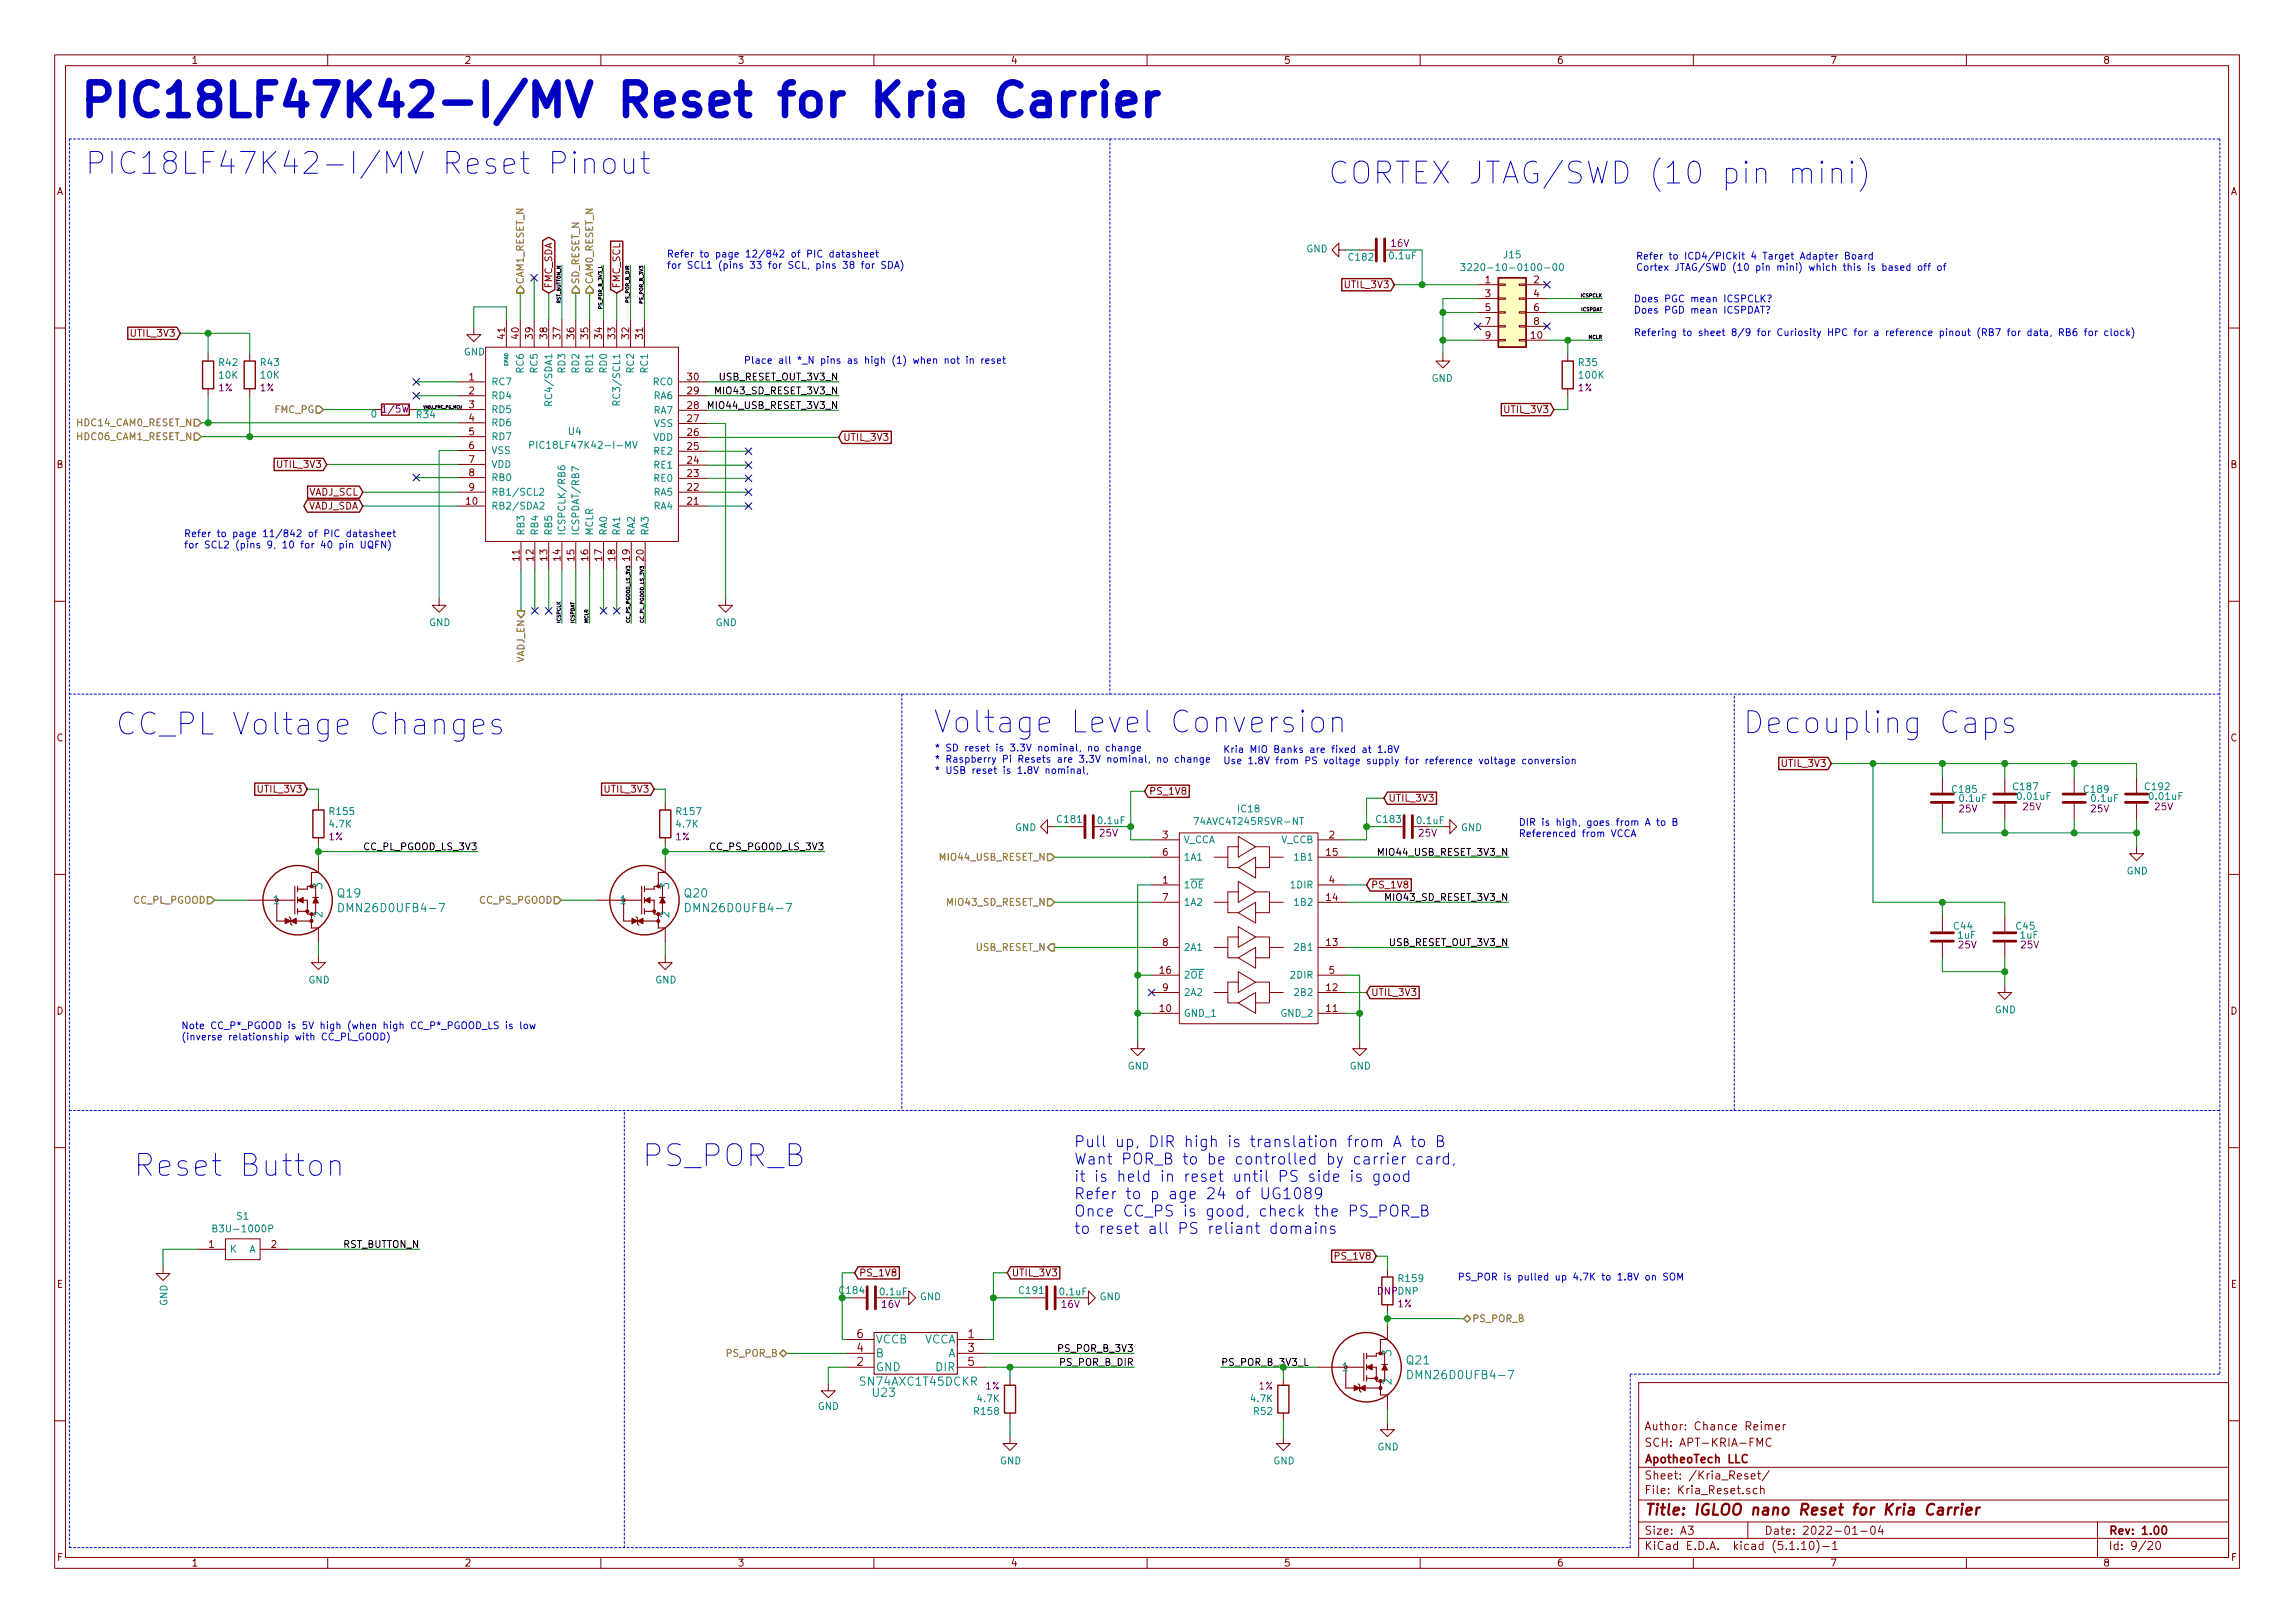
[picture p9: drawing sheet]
<svg xmlns="http://www.w3.org/2000/svg" width="420mm" height="297mm" viewBox="0 0 420 297" stroke-linecap="round" stroke-linejoin="round" font-family="sans-serif">
<defs><g id="words">
<text font-size="8.3" fill="#0000c2" x="14.2" y="21.4">PIC18LF47K42-I/MV Reset for Kria Carrier</text>
<g font-size="5.6" fill="#0000c2">
<text x="15.5" y="31.9">PIC18LF47K42-I/MV Reset Pinout</text>
<text x="243.1" y="33.7">CORTEX JTAG/SWD (10 pin mini)</text>
<text x="21.1" y="134.5">CC_PL Voltage Changes</text>
<text x="170.8" y="134.1">Voltage Level Conversion</text>
<text x="319" y="134.3">Decoupling Caps</text>
<text x="24.4" y="215.3">Reset Button</text>
<text x="117.5" y="213.5">PS_POR_B</text>
</g>
<g font-size="2.8" fill="#0000c2">
<text x="196.6" y="210">Pull up, DIR high is translation from A to B</text>
<text x="196.6" y="213.1">Want POR_B to be controlled by carrier card,</text>
<text x="196.6" y="216.3">it is held in reset until PS side is good</text>
<text x="196.6" y="219.5">Refer to p age 24 of UG1089</text>
<text x="196.6" y="222.7">Once CC_PS is good, check the PS_POR_B</text>
<text x="196.6" y="225.8">to reset all PS reliant domains</text>
</g>
<text font-size="2.8" fill="#840000" x="301" y="277.3">Title: IGLOO nano Reset for Kria Carrier</text>
<g font-size="2.1" fill="#008484">
<text x="49.8" y="165.5">1</text>
<text x="59" y="162.5" transform="rotate(-90 59 162.5)">3</text>
<text x="61.9" y="164.2">Q19</text>
<text x="63" y="166.9">DMN26D0UFB4-7</text>
<text x="113.3" y="165.5">1</text>
<text x="122.5" y="162.5" transform="rotate(-90 122.5 162.5)">3</text>
<text x="125.4" y="164.2">Q20</text>
<text x="126.5" y="166.9">DMN26D0UFB4-7</text>
<text x="59" y="168.2" transform="rotate(-90 59 168.2)">2</text>
<text x="122.5" y="168.2" transform="rotate(-90 122.5 168.2)">2</text>
<text x="160.3" y="245.9">VCCB</text>
<text x="169.1" y="245.9">VCCA</text>
<text x="160.3" y="251">GND</text>
<text x="160.3" y="248.4">B</text>
<text x="171.4" y="251">DIR</text>
<text x="173.5" y="248.4">A</text>
<text x="245.5" y="251">1</text>
<text x="254.7" y="248" transform="rotate(-90 254.7 248)">3</text>
<text x="257.6" y="249.7">Q21</text>
<text x="157.8" y="253.6">SN74AXC1T45DCKR</text>
<text x="159.9" y="255.6">U23</text>
<text x="254.7" y="253.6" transform="rotate(-90 254.7 253.6)">2</text>
<text x="258.7" y="252.4">DMN26D0UFB4-7</text>
</g>
<g font-size="2.1" fill="#840000">
<text x="156.9" y="244.9">6</text>
<text x="177.2" y="244.9">1</text>
<text x="156.9" y="250">2</text>
<text x="156.9" y="247.4">4</text>
<text x="177.2" y="247.4">3</text>
<text x="177.2" y="250">5</text>
<text x="301" y="261.8">Author: Chance Reimer</text>
<text x="301" y="267.8">ApotheoTech LLC</text>
<text x="301" y="264.8">SCH: APT-KRIA-FMC</text>
<text x="301" y="273.5">File: Kria_Reset.sch</text>
<text x="301" y="270.8">Sheet: /Kria_Reset/</text>
<text x="301" y="280.9">Size: A3</text>
<text x="323" y="280.9">Date: 2022-01-04</text>
<text x="386" y="280.9">Rev: 1.00</text>
<text x="301" y="283.7">KiCad E.D.A. kicad (5.1.10)-1</text>
<text x="386" y="283.7">Id: 9/20</text>
</g>
<g font-size="1.8" fill="#840000">
<text x="35" y="11.7">1</text>
<text x="85" y="11.7">2</text>
<text x="135" y="11.7">3</text>
<text x="185" y="11.7">4</text>
<text x="235" y="11.7">5</text>
<text x="285" y="11.7">6</text>
<text x="335" y="11.7">7</text>
<text x="385" y="11.7">8</text>
<text x="10.4" y="35.7">A</text>
<text x="408.4" y="35.7">A</text>
<text x="101.1" y="52.8" transform="rotate(-90 101.1 52.8)">FMC_SDA</text>
<text x="113.5" y="52.8" transform="rotate(-90 113.5 52.8)">FMC_SCL</text>
<text x="246.4" y="52.7">UTIL_3V3</text>
<text x="271.9" y="51.9">1</text>
<text x="280.8" y="51.9">2</text>
<text x="271.9" y="54.4">3</text>
<text x="271.9" y="56.9">5</text>
<text x="271.9" y="59.5">7</text>
<text x="280.8" y="54.4">4</text>
<text x="280.8" y="56.9">6</text>
<text x="280.8" y="59.5">8</text>
<text x="24.2" y="61.6">UTIL_3V3</text>
<text x="92.5" y="62" transform="rotate(-90 92.5 62)">41</text>
<text x="95" y="62" transform="rotate(-90 95 62)">40</text>
<text x="97.5" y="62" transform="rotate(-90 97.5 62)">39</text>
<text x="100.2" y="62" transform="rotate(-90 100.2 62)">38</text>
<text x="102.6" y="62" transform="rotate(-90 102.6 62)">37</text>
<text x="105.2" y="62" transform="rotate(-90 105.2 62)">36</text>
<text x="107.7" y="62" transform="rotate(-90 107.7 62)">35</text>
<text x="110.2" y="62" transform="rotate(-90 110.2 62)">34</text>
<text x="112.6" y="62" transform="rotate(-90 112.6 62)">33</text>
<text x="115.2" y="62" transform="rotate(-90 115.2 62)">32</text>
<text x="117.7" y="62" transform="rotate(-90 117.7 62)">31</text>
<text x="271.9" y="62">9</text>
<text x="280.3" y="62">10</text>
<text x="85.9" y="69.6">1</text>
<text x="125.9" y="69.6">30</text>
<text x="85.9" y="72.2">2</text>
<text x="85.9" y="74.7">3</text>
<text x="85.9" y="77.1">4</text>
<text x="125.9" y="77.3">27</text>
<text x="125.9" y="74.8">28</text>
<text x="125.9" y="72.2">29</text>
<text x="275.6" y="75.6">UTIL_3V3</text>
<text x="85.9" y="79.7">5</text>
<text x="85.9" y="82.2">6</text>
<text x="125.9" y="82.3">25</text>
<text x="125.9" y="79.8">26</text>
<text x="154.3" y="80.7">UTIL_3V3</text>
<text x="10.4" y="85.7">B</text>
<text x="51" y="85.6">UTIL_3V3</text>
<text x="85.9" y="84.7">7</text>
<text x="85.9" y="87.2">8</text>
<text x="85.9" y="89.8">9</text>
<text x="125.9" y="89.8">22</text>
<text x="125.9" y="87.3">23</text>
<text x="125.9" y="84.9">24</text>
<text x="408.4" y="85.7">B</text>
<text x="56.2" y="93.3">VADJ_SDA</text>
<text x="56.4" y="90.7">VADJ_SCL</text>
<text x="85.4" y="92.4">10</text>
<text x="125.9" y="92.4">21</text>
<text x="95.1" y="102.6" transform="rotate(-90 95.1 102.6)">11</text>
<text x="97.7" y="102.6" transform="rotate(-90 97.7 102.6)">12</text>
<text x="100.2" y="102.6" transform="rotate(-90 100.2 102.6)">13</text>
<text x="102.6" y="102.6" transform="rotate(-90 102.6 102.6)">14</text>
<text x="105.2" y="102.6" transform="rotate(-90 105.2 102.6)">15</text>
<text x="107.7" y="102.6" transform="rotate(-90 107.7 102.6)">16</text>
<text x="110.2" y="102.6" transform="rotate(-90 110.2 102.6)">17</text>
<text x="112.6" y="102.6" transform="rotate(-90 112.6 102.6)">18</text>
<text x="115.3" y="102.6" transform="rotate(-90 115.3 102.6)">19</text>
<text x="117.9" y="102.6" transform="rotate(-90 117.9 102.6)">20</text>
<text x="10.4" y="135.7">C</text>
<text x="408.4" y="135.7">C</text>
<text x="326.4" y="140.4">UTIL_3V3</text>
<text x="47.4" y="145.1">UTIL_3V3</text>
<text x="110.9" y="145.1">UTIL_3V3</text>
<text x="210.3" y="145.5">PS_1V8</text>
<text x="254.2" y="146.7">UTIL_3V3</text>
<text x="212.9" y="153.5">3</text>
<text x="243.4" y="153.5">2</text>
<text x="212.9" y="161.7">1</text>
<text x="212.9" y="156.6">6</text>
<text x="242.9" y="156.6">15</text>
<text x="243.4" y="161.7">4</text>
<text x="212.9" y="164.9">7</text>
<text x="242.9" y="164.9">14</text>
<text x="251" y="162.6">PS_1V8</text>
<text x="212.9" y="173.1">8</text>
<text x="242.9" y="173.1">13</text>
<text x="212.4" y="178.2">16</text>
<text x="243.4" y="178.2">5</text>
<text x="10.4" y="185.7">D</text>
<text x="212.4" y="185.2">10</text>
<text x="212.9" y="181.4">9</text>
<text x="242.9" y="185.2">11</text>
<text x="242.9" y="181.4">12</text>
<text x="251" y="182.3">UTIL_3V3</text>
<text x="408.4" y="185.7">D</text>
<text x="38.3" y="228.4">1</text>
<text x="49.7" y="228.4">2</text>
<text x="157.3" y="233.6">PS_1V8</text>
<text x="185.2" y="233.6">UTIL_3V3</text>
<text x="244.7" y="230.5">PS_1V8</text>
<text x="10.4" y="235.7">E</text>
<text x="408.4" y="235.7">E</text>
<text x="10.5" y="285.7">F</text>
<text x="35" y="286.7">1</text>
<text x="85" y="286.7">2</text>
<text x="135" y="286.7">3</text>
<text x="185" y="286.7">4</text>
<text x="235" y="286.7">5</text>
<text x="285" y="286.7">6</text>
<text x="335" y="286.7">7</text>
<text x="385" y="286.7">8</text>
<text x="408.5" y="285.7">F</text>
</g>
<g font-size="1.8" fill="#0000c2">
<text x="122" y="47.1">Refer to page 12/842 of PIC datasheet</text>
<text x="299.5" y="47.5">Refer to ICD4/PICkit 4 Target Adapter Board</text>
<text x="122" y="49.2">for SCL1 (pins 33 for SCL, pins 38 for SDA)</text>
<text x="299.5" y="49.6">Cortex JTAG/SWD (10 pin mini) which this is based off of</text>
<text x="299.1" y="55.3">Does PGC mean ICSPCLK?</text>
<text x="299.1" y="57.4">Does PGD mean ICSPDAT?</text>
<text x="299.1" y="61.5">Refering to sheet 8/9 for Curiosity HPC for a reference pinout (RB7 for data, RB6 for clock)</text>
<text x="136.1" y="66.6">Place all *_N pins as high (1) when not in reset</text>
<text x="33.7" y="98.3">Refer to page 11/842 of PIC datasheet</text>
<text x="33.7" y="100.4">for SCL2 (pins 9, 10 for 40 pin UQFN)</text>
<text x="171.1" y="137.5">* SD reset is 3.3V nominal, no change</text>
<text x="223.9" y="137.8">Kria MIO Banks are fixed at 1.8V</text>
<text x="171.1" y="139.6">* Raspberry Pi Resets are 3.3V nominal, no change</text>
<text x="171.1" y="141.6">* USB reset is 1.8V nominal,</text>
<text x="223.9" y="139.9">Use 1.8V from PS voltage supply for reference voltage conversion</text>
<text x="278" y="151.1">DIR is high, goes from A to B</text>
<text x="278" y="153.2">Referenced from VCCA</text>
<text x="33.1" y="188.4">Note CC_P*_PGOOD is 5V high (when high CC_P*_PGOOD_LS is low</text>
<text x="33.1" y="190.4">(inverse relationship with CC_PL_GOOD)</text>
<text x="266.8" y="234.4">PS_POR is pulled up 4.7K to 1.8V on SOM</text>
</g>
<g font-size="1.8" fill="#008484">
<text x="239.2" y="46.2">GND</text>
<text x="247" y="47.7">C182</text>
<text x="254.5" y="47.5">0.1uF</text>
<text x="275.4" y="47.3">J15</text>
<text x="270.1" y="49.6">3220-10-0100-00</text>
<text x="84.9" y="65.1">GND</text>
<text x="40.2" y="67">R42</text>
<text x="40.2" y="69.3">10K</text>
<text x="47.8" y="67">R43</text>
<text x="47.8" y="69.3">10K</text>
<text x="89.9" y="70.5">RC7</text>
<text x="95.9" y="68.1" transform="rotate(-90 95.9 68.1)">RC6</text>
<text x="98.4" y="68.1" transform="rotate(-90 98.4 68.1)">RC5</text>
<text x="103.5" y="68.1" transform="rotate(-90 103.5 68.1)">RD3</text>
<text x="106" y="68.1" transform="rotate(-90 106 68.1)">RD2</text>
<text x="108.6" y="68.1" transform="rotate(-90 108.6 68.1)">RD1</text>
<text x="111.1" y="68.1" transform="rotate(-90 111.1 68.1)">RD0</text>
<text x="116.1" y="68.1" transform="rotate(-90 116.1 68.1)">RC2</text>
<text x="118.6" y="68.1" transform="rotate(-90 118.6 68.1)">RC1</text>
<text x="119.8" y="70.5">RC0</text>
<text x="262.1" y="69.9">GND</text>
<text x="289.1" y="67">R35</text>
<text x="289.2" y="69.3">100K</text>
<text x="68" y="76.4">0</text>
<text x="89.9" y="73.1">RD4</text>
<text x="89.9" y="75.6">RD5</text>
<text x="101.1" y="73.3" transform="rotate(-90 101.1 73.3)">RC4/SDA1</text>
<text x="113.5" y="73.1" transform="rotate(-90 113.5 73.1)">RC3/SCL1</text>
<text x="119.8" y="75.7">RA7</text>
<text x="119.8" y="73.1">RA6</text>
<text x="89.9" y="78">RD6</text>
<text x="89.9" y="80.6">RD7</text>
<text x="89.9" y="83.1">VSS</text>
<text x="98.5" y="82.1">PIC18LF47K42-I-MV</text>
<text x="104.1" y="79.6">U4</text>
<text x="119.6" y="80.7">VDD</text>
<text x="119.8" y="78.1">VSS</text>
<text x="119.9" y="83.2">RE2</text>
<text x="89.9" y="85.6">VDD</text>
<text x="89.9" y="88">RB0</text>
<text x="119.9" y="88.2">RE0</text>
<text x="119.9" y="85.8">RE1</text>
<text x="89.9" y="93.3">RB2/SDA2</text>
<text x="89.9" y="90.7">RB1/SCL2</text>
<text x="119.8" y="93.3">RA4</text>
<text x="119.8" y="90.7">RA5</text>
<text x="96" y="98.1" transform="rotate(-90 96 98.1)">RB3</text>
<text x="98.6" y="98.1" transform="rotate(-90 98.6 98.1)">RB4</text>
<text x="101.1" y="98.1" transform="rotate(-90 101.1 98.1)">RB5</text>
<text x="103.5" y="98.1" transform="rotate(-90 103.5 98.1)">ICSPCLK/RB6</text>
<text x="106" y="98.1" transform="rotate(-90 106 98.1)">ICSPDAT/RB7</text>
<text x="108.6" y="98.1" transform="rotate(-90 108.6 98.1)">MCLR</text>
<text x="111.1" y="98.1" transform="rotate(-90 111.1 98.1)">RA0</text>
<text x="113.5" y="98.1" transform="rotate(-90 113.5 98.1)">RA1</text>
<text x="116.2" y="98.1" transform="rotate(-90 116.2 98.1)">RA2</text>
<text x="118.7" y="98.1" transform="rotate(-90 118.7 98.1)">RA3</text>
<text x="78.6" y="114.6">GND</text>
<text x="131" y="114.6">GND</text>
<text x="60.5" y="149.2">R155</text>
<text x="124" y="149.2">R157</text>
<text x="226.7" y="148.7">IC18</text>
<text x="357.5" y="145.1">C185</text>
<text x="358.9" y="146.8">0.1uF</text>
<text x="368.7" y="144.6">C187</text>
<text x="369.5" y="146.4">0.01uF</text>
<text x="381.7" y="145.1">C189</text>
<text x="383" y="146.8">0.1uF</text>
<text x="392.8" y="144.6">C192</text>
<text x="393.7" y="146.4">0.01uF</text>
<text x="60.4" y="151.5">4.7K</text>
<text x="123.9" y="151.5">4.7K</text>
<text x="185.8" y="152.1">GND</text>
<text x="193.7" y="150.6">C181</text>
<text x="201.1" y="150.8">0.1uF</text>
<text x="216.7" y="154.3">V_CCA</text>
<text x="219.3" y="151">74AVC4T245RSVR-NT</text>
<text x="234.5" y="154.3">V_CCB</text>
<text x="252.1" y="150.6">C183</text>
<text x="267.5" y="152.1">GND</text>
<text x="216.7" y="157.5">1A1</text>
<text x="237.3" y="157.5">1B1</text>
<text x="389.3" y="160.1">GND</text>
<text x="216.7" y="162.6">1OE</text>
<text x="216.7" y="165.8">1A2</text>
<text x="236.5" y="162.6">1DIR</text>
<text x="237.3" y="165.8">1B2</text>
<text x="357.8" y="170.1">C44</text>
<text x="358.5" y="171.8">1uF</text>
<text x="369.2" y="170.1">C45</text>
<text x="369.9" y="171.8">1uF</text>
<text x="56.5" y="180">GND</text>
<text x="120" y="180">GND</text>
<text x="216.7" y="179.1">2OE</text>
<text x="216.7" y="174">2A1</text>
<text x="236.5" y="179.1">2DIR</text>
<text x="237.3" y="174">2B1</text>
<text x="216.7" y="182.3">2A2</text>
<text x="237.3" y="182.3">2B2</text>
<text x="365.2" y="185.5">GND</text>
<text x="216.7" y="186.1">GND_1</text>
<text x="234.6" y="186.1">GND_2</text>
<text x="206.5" y="195.7">GND</text>
<text x="247.1" y="195.7">GND</text>
<text x="39.8" y="225.5">B3U-1000P</text>
<text x="43.4" y="223.2">S1</text>
<text x="42" y="229.3">K</text>
<text x="45.6" y="229.3">A</text>
<text x="30.7" y="239" transform="rotate(-90 30.7 239)">GND</text>
<text x="153.8" y="236.8">C184</text>
<text x="161.2" y="237.1">0.1uF</text>
<text x="168.4" y="238">GND</text>
<text x="186.7" y="236.8">C191</text>
<text x="194.1" y="237.1">0.1uF</text>
<text x="201.3" y="238">GND</text>
<text x="256.2" y="234.6">R159</text>
<text x="179" y="256.6">4.7K</text>
<text x="229.1" y="256.6">4.7K</text>
<text x="149.7" y="258">GND</text>
<text x="178.5" y="258.9">R158</text>
<text x="229.6" y="258.9">R52</text>
<text x="183.1" y="268">GND</text>
<text x="233.1" y="268">GND</text>
<text x="252.2" y="265.5">GND</text>
</g>
<g font-size="1.8" fill="#840084">
<text x="254.7" y="45.2">16V</text>
<text x="40" y="71.6">1%</text>
<text x="47.6" y="71.6">1%</text>
<text x="288.9" y="71.6">1%</text>
<text x="70.3" y="75.5">1/5W</text>
<text x="358.7" y="148.7">25V</text>
<text x="370.4" y="148.3">25V</text>
<text x="382.9" y="148.7">25V</text>
<text x="394.5" y="148.3">25V</text>
<text x="60.2" y="153.8">1%</text>
<text x="123.7" y="153.8">1%</text>
<text x="201.4" y="153.1">25V</text>
<text x="259.8" y="153.1">25V</text>
<text x="358.6" y="173.6">25V</text>
<text x="370" y="173.6">25V</text>
<text x="252.1" y="236.9">DNPDNP</text>
<text x="255.9" y="239.3">1%</text>
<text x="180.4" y="254.3">1%</text>
<text x="230.5" y="254.3">1%</text>
</g>
<g font-size="1.8" fill="#848400">
<text x="95.9" y="52.1" transform="rotate(-90 95.9 52.1)">CAM1_RESET_N</text>
<text x="106" y="52.1" transform="rotate(-90 106 52.1)">SD_RESET_N</text>
<text x="108.6" y="52.1" transform="rotate(-90 108.6 52.1)">CAM0_RESET_N</text>
<text x="50.3" y="75.6">FMC_PG</text>
<text x="14.4" y="78">HDC14_CAM0_RESET_N</text>
<text x="14.4" y="80.6">HDC06_CAM1_RESET_N</text>
<text x="96" y="121.5" transform="rotate(-90 96 121.5)">VADJ_EN</text>
<text x="172.3" y="157.5">MIO44_USB_RESET_N</text>
<text x="24.4" y="165.4">CC_PL_PGOOD</text>
<text x="87.8" y="165.4">CC_PS_PGOOD</text>
<text x="173.6" y="165.8">MIO43_SD_RESET_N</text>
<text x="178.6" y="174">USB_RESET_N</text>
<text x="269.5" y="242">PS_POR_B</text>
<text x="133" y="248.3">PS_POR_B</text>
</g>
<g font-size="1.8">
<text x="131.8" y="69.6">USB_RESET_OUT_3V3_N</text>
<text x="76.3" y="76.5">R34</text>
<text x="130.3" y="74.8">MIO44_USB_RESET_3V3_N</text>
<text x="131.5" y="72.2">MIO43_SD_RESET_3V3_N</text>
<text x="66.8" y="155.6">CC_PL_PGOOD_LS_3V3</text>
<text x="130.2" y="155.6">CC_PS_PGOOD_LS_3V3</text>
<text x="252.9" y="156.6">MIO44_USB_RESET_3V3_N</text>
<text x="254.2" y="164.9">MIO43_SD_RESET_3V3_N</text>
<text x="254.5" y="173.1">USB_RESET_OUT_3V3_N</text>
<text x="62.7" y="228.4">RST_BUTTON_N</text>
<text x="194.1" y="247.4">PS_POR_B_3V3</text>
<text x="194.2" y="250">PS_POR_B_DIR</text>
</g>
<g font-size="1.8" fill="#008400">
<text x="259.5" y="150.8">0.1uF</text>
<text x="161.5" y="239.4">16V</text>
<text x="194.4" y="239.4">16V</text>
<text x="223.5" y="250">PS_POR_B_3V3_L</text>
</g>
<g font-size=".9">
<text x="102.6" y="55.6" transform="rotate(-90 102.6 55.6)">RST_BUTTON_N</text>
<text x="110.3" y="56.4" transform="rotate(-90 110.3 56.4)">PS_POR_B_3V3_L</text>
<text x="115.2" y="55.3" transform="rotate(-90 115.2 55.3)">PS_POR_B_DIR</text>
<text x="117.8" y="55.3" transform="rotate(-90 117.8 55.3)">PS_POR_B_3V3</text>
<text x="289.5" y="54.4">ICSPCLK</text>
<text x="289.5" y="57">ICSPDAT</text>
<text x="290.8" y="62">MCLR</text>
<text x="102.6" y="114.1" transform="rotate(-90 102.6 114.1)">ICSPCLK</text>
<text x="105.2" y="114.1" transform="rotate(-90 105.2 114.1)">ICSPDAT</text>
<text x="107.7" y="114.1" transform="rotate(-90 107.7 114.1)">MCLR</text>
<text x="115.3" y="114.1" transform="rotate(-90 115.3 114.1)">CC_PS_PGOOD_LS_3V3</text>
<text x="117.9" y="114.1" transform="rotate(-90 117.9 114.1)">CC_PL_PGOOD_LS_3V3</text>
</g>
<text font-size=".9" fill="#008484" x="93" y="67" transform="rotate(-90 93 67)">EPAD</text>
<text font-size=".7" x="77.5" y="74.8">VADJ_FMC_PG_MCU</text>
</g></defs>
<g fill="none" stroke="#840000" stroke-width=".18">
<path d="M10 10h400v277h-400zM12 12h396v273.1h-396zM60 10v2M110 10v2M160 10v2M210 10v2M260 10v2M310 10v2M360 10v2M86.7 60v1.3h1.3l-1.3 1.2-1.2-1.2h1.2M92.7 58.5v5M95.2 58.5v5"/>
<path d="M97.8 58.5v5M100.5 58.5v5M102.9 58.5v5M105.4 58.5v5M107.9 58.5v5M110.5 58.5v5M112.9 58.5v5M115.4 58.5v5M118 58.5v5M245.1 45.8v1.2l-1.3-1.2 1.3-1.3v1.3h1.3M248.9 45.8h2.8M253.7 45.8h2.8"/>
<path d="M270.5 52.1h3.8M270.5 54.6h3.8M270.5 57.2h3.8M270.5 59.7h3.8M274.3 59.6h1.3v.3h-1.3zM274.3 54.5h1.3v.3h-1.3zM274.3 52h1.3v.2h-1.3zM274.3 57.1h1.3v.2h-1.3zM278.1 59.6h1.3v.3h-1.3zM278.1 54.5h1.3v.3h-1.3zM278.1 52h1.3v.2h-1.3zM278.1 57.1h1.3v.2h-1.3z"/>
<path d="M279.4 52.1h3.8M279.4 54.6h3.8M279.4 57.2h3.8M279.4 59.7h3.8M10 60h2M38.1 64.8v1.3M38.1 71.2v1.2M45.7 64.8v1.3M45.7 71.2v1.2M68.6 75h1.2M74.9 75h1.3M83.8 75h5.1"/>
<path d="M83.8 69.9h5.1M83.8 72.4h5.1M83.8 77.4h5.1M83.8 79.9h5.1M88.9 63.5h35.3v35.6h-35.3zM124.3 69.9h5.1M124.3 72.4h5.1M124.3 77.5h5.1M124.3 75.1h5.1M264.2 64.8v1.3h-1.3l1.3 1.2 1.2-1.2h-1.2M270.5 62.3h3.8M274.3 62.1h1.3v.3h-1.3z"/>
<path d="M278.1 62.1h1.3v.3h-1.3zM279.4 62.3h3.8M287 64.8v1.3M287 71.2v1.2M408 60h2M83.8 92.6h5.1M83.8 90.1h5.1M83.8 82.5h5.1M83.8 85h5.1M83.8 87.4h5.1M95.4 99.1v5.1M97.9 99.1v5.1"/>
<path d="M100.5 99.1v5.1M102.9 99.1v5.1M105.4 99.1v5.1M107.9 99.1v5.1M110.5 99.1v5.1M112.9 99.1v5.1M115.6 99.1v5.1M118.1 99.1v5.1M124.3 92.6h5.1M124.3 90.1h5.1M124.3 87.5h5.1M124.3 85.1h5.1"/>
<path d="M124.3 82.6h5.1M124.3 80h5.1M10 110h2M80.4 109.5v1.3h1.3l-1.3 1.3-1.3-1.3h1.3M132.8 109.5v1.3h1.3l-1.3 1.3-1.2-1.3h1.2M408 110h2M58.3 147v1.2M58.3 153.3v1.3M58.3 157.1v2.6M121.8 147v1.2M121.8 153.3v1.3M121.8 157.1v2.6"/>
<path d="M191.8 151.3v-1.3l-1.3 1.3 1.3 1.3v-1.3h1.2M195.6 151.3h2.8M200.4 151.3h2.8M210.8 156.9h5.1M210.8 153.7h5.1M215.9 152.4h25.4v35h-25.4zM222.2 156.9h2.6M224.8 155v3.2zM224.8 155h1.9zM224.8 158.2v.6h1.9l3.2-1.9v3.8l-3.2-1.9M226.7 155v1.9zM226.7 155v-1.9l3.2 1.9-3.2 1.9"/>
<path d="M229.9 155h2.5v3.8h-2.5M232.4 156.9h2.5M241.3 156.9h5.1M241.3 153.7h5.1M254 151.3h2.8M258.8 151.3h2.8M264.2 151.3h1.2v1.3l1.3-1.3-1.3-1.3v1.3M355.6 142.3v2.8M355.6 147.1v2.8M367 142.3v2.8M367 147.1v2.8M379.7 142.3v2.8"/>
<path d="M379.7 147.1v2.8M391.2 155v1.2h1.2l-1.2 1.3-1.3-1.3h1.3M391.2 142.3v2.8M391.2 147.1v2.8M10 160h2M45.6 164.8h2.5M58.3 174.9v1.3h1.3l-1.3 1.3-1.3-1.3h1.3M58.3 169.8v2.6M109.1 164.8h2.5M121.8 174.9v1.3h1.3l-1.3 1.3-1.3-1.3h1.3M121.8 169.8v2.6M210.8 173.4h5.1"/>
<path d="M210.8 165.1h5.1M210.8 162h5.1M210.8 178.5h5.1M222.2 173.4h2.6M222.2 165.1h2.6M224.8 179.7v3.2zM224.8 179.7h1.9zM224.8 171.5v3.2zM224.8 171.5h1.9zM224.8 163.2v3.2zM224.8 163.2h1.9zM224.8 174.7v.6h1.9l3.2-1.9v3.8l-3.2-1.9"/>
<path d="M224.8 166.4v.6h1.9l3.2-1.9v3.8l-3.2-1.9M226.7 179.7v1.9zM226.7 171.5v1.9zM226.7 163.2v1.9zM226.7 179.7v-1.9l3.2 1.9-3.2 1.9M226.7 171.5v-1.9l3.2 1.9-3.2 1.9M226.7 163.2v-1.9l3.2 1.9-3.2 1.9M229.9 179.7h2.5v3.9h-2.5M229.9 171.5h2.5v3.8h-2.5M229.9 163.2h2.5v3.8h-2.5M232.4 173.4h2.5M232.4 165.1h2.5"/>
<path d="M241.3 173.4h5.1M241.3 165.1h5.1M241.3 162h5.1M241.3 178.5h5.1M355.6 167.7v2.8M355.6 172.5v2.8M367 167.7v2.8M367 172.5v2.8M408 160h2M208.3 190.7v1.2h1.2l-1.2 1.3-1.3-1.3h1.3M210.8 181.6h5.1M210.8 185.5h5.1"/>
<path d="M222.2 181.6h2.6M224.8 182.9v.7h1.9l3.2-2v3.9l-3.2-1.9M232.4 181.6h2.5M241.3 181.6h5.1M241.3 185.5h5.1M248.9 190.7v1.2h1.3l-1.3 1.3-1.3-1.3h1.3M367 180.4v1.2h1.3l-1.3 1.3-1.2-1.3h1.2M10 210h2M408 210h2M29.8 231.8v1.3h1.3l-1.3 1.3-1.2-1.3h1.2M36.2 228.6h5.1M41.3 226.7h6.3v3.8h-6.3z"/>
<path d="M47.6 228.6h5.1M155.7 237.5h2.8M160.5 237.5h2.8M165.1 237.5h1.3v-1.2l1.2 1.2-1.2 1.3v-1.3M188.6 237.5h2.8M193.4 237.5h2.8M198 237.5h1.3v-1.2l1.2 1.2-1.2 1.3v-1.3M254 232.4v1.3M254 238.8v1.3M151.6 253.3v1.2h1.3l-1.3 1.3-1.2-1.3h1.2M154.9 245.1h5.1M154.9 250.2h5.1"/>
<path d="M154.9 247.7h5.1M175.3 245.1h5M175.3 250.2h5M175.3 247.7h5M184.9 252.3v1.2M184.9 258.6v1.3M234.9 252.3v1.2M234.9 258.6v1.3M241.3 250.2h2.5M254 242.6v2.5M254 255.3v2.5M300 253h108v32.1h-108z"/>
<path d="M10 260h2M184.9 262.9v1.3h1.3l-1.3 1.3-1.3-1.3h1.3M234.9 262.9v1.3h1.3l-1.3 1.3-1.2-1.3h1.2M254 260.4v1.3h1.3l-1.3 1.2-1.3-1.2h1.3M300 278.5h108M300 274.5h108M300 268.5h108M309 279.3h1l-.5 .6 .4 .1v.7l-.2 .1-.7-.1M320 269.8l-.4-.1-.2 .2 .1 .2 .5 .2v.3h-.6M320 278.5v3M320.3 272.5l-.3-.1-.2 .2v.2l.5 .2v.3h-.5M320.6 270.2l.7-.1v-.3l-.5-.1-.2 .2 .1 .7h.6"/>
<path d="M321.7 272.5l-.4-.1-.3 .3v.6l.3 .1 .4-.1M321.7 264.7v-1.5l.5 1.1 .5-1.1v1.5M321.7 269.7h.6M322 269.2v1.3l.3 .2M322.3 272.5l.2-.1 .4 .1 .1 .9M322.3 271.9v1.5M323.2 260.8a.37 .37 0 0 1 .6 .1v.8M323.8 260.9l.2-.2 .4 .1 .1 .9M323.9 269.1l-1.3 2M324.3 263.4a.7 .7 0 0 0-1 .2 .7 .7 0 0 0 .2 .9 .55 .55 0 0 0 .8 .1M325.1 261.2l.7-.1v-.3l-.5-.1-.2 .2 .1 .7h.6M326.5 260.7v1"/>
<path d="M326.9 260.7l-.3 .1-.1 .2M342.6 279.5l.4-.2a.94 .94 0 0 1 0 1.5 .82 .82 0 0 1-.4-1.3zM344.2 279.2l-.3 1.1h.9M344.6 279.8v1M384 278.5v6.6M408 260h2M60 285.1v1.9M110 285.1v1.9M160 285.1v1.9M210 285.1v1.9M260 285.1v1.9M300 281.5h108"/>
<path d="M310 285.1v1.9M329.8 282.5l.5-.4v1.5M329.8 283.6h.9M331.4 282.2l.2-.1a.8 .8 0 0 1 .5 .8 .8 .8 0 0 1-.5 .7 1 1 0 0 1-.2-1.4zM332.6 281.9a1.71 1.71 0 0 1 0 2.3M333.7 283h1.2M335.5 282.5l.4-.4v1.5M335.5 283.6h.9M339.2 280.8h.8M340.7 280.2h1.1M360 285.1v1.9M393.2 282.3l.6-.2 .3 .4-.9 1.1h.9"/>
<path d="M394.8 282.3l.2-.2a.86 .86 0 0 1 .2 1.5 .79 .79 0 0 1-.4-1.3z"/>
</g>
<path d="M319.9 266.4a.59 .59 0 0 0-.8-.1 .59 .59 0 0 0-.2 .8 .56 .56 0 0 0 .3 .5 .56 .56 0 0 0 .7 0M395.9 279.5l.3-.2a.86 .86 0 0 1 .1 1.5l-.4-.3-.1-.6z" fill="none" stroke="#840000" stroke-width=".3"/>
<path d="M354.9 276h.8l-.1 1.2M355.7 276.4l-.7 .1a.4 .4 0 0 0-.3 .3 .4 .4 0 0 0 .3 .4l.6-.1M356.7 275.9l-.1 1.3M357.3 275.9a.55 .55 0 0 0-.6 .4M358 275.9l-.2 1.3M358.6 275.9a.55 .55 0 0 0-.7 .4M359.2 275.9l-.1 1.3M359.3 275.2v.2M360 276.6l1-.2-.1-.4-.5-.1-.4 .3v.9l.2 .1 .6-.1M361.9 275.9l-.2 1.3M362.5 275.9a.55 .55 0 0 0-.7 .4" fill="none" stroke="#840000" stroke-width=".41"/>
<g fill="none" stroke="#840000" stroke-width=".51">
<path d="M252 43.7v4.1M253.5 43.7v4.1M198.6 149.3v4M200.2 149.3v4M257 149.3v4M258.6 149.3v4M353.6 145.3h4M353.6 146.8h4M365 145.3h4.1M365 146.8h4.1M377.7 145.3h4.1M377.7 146.8h4.1"/>
<path d="M389.1 145.3h4.1M389.1 146.8h4.1M353.6 170.7h4M353.6 172.2h4M365 170.7h4.1M365 172.2h4.1M158.7 235.5v4.1M160.3 235.5v4.1M191.6 235.5v4.1M193.2 235.5v4.1"/>
</g>
<g fill="none" stroke="#840000" stroke-width=".25">
<path d="M23.4 59.9h9l.6 1.1-.6 1.1h-9zM99.3 44.1l1.2-.7 1.1 .7v8.9l-1.1 .6-1.2-.6zM111.8 44.1h2.2v8.9l-1.1 .6-1.1-.6zM245.6 51h9l.7 1.1-.7 1.1h-9zM274.3 50.8h5.1v12.7h-5.1zM37.1 66.1h2v5.1h-2zM44.7 66.1h2v5.1h-2zM69.8 74h5.1v2h-5.1zM154.2 78.9h9v2.3h-9l-.7-1.2zM274.9 73.8h8.9l.7 1.2-.7 1.1h-8.9zM286 66.1h2v5.1h-2zM50.2 83.9h9l.6 1.1-.6 1.1h-9z"/>
<path d="M56.3 91.5h9.5l.6 1.1-.6 1.1h-9.5l-.7-1.1zM56.3 89h9.5l.6 1.1-.6 1.1h-9.5zM325.7 138.6h8.9l.7 1.1-.7 1.2h-8.9zM46.6 143.3h9l.7 1.1-.7 1.2h-9zM57.3 148.2h2v5.1h-2zM110.1 143.3h9l.7 1.1-.7 1.2h-9zM120.8 148.2h2v5.1h-2zM210.2 143.7h7.5v2.2h-7.5l-.7-1.1zM254 145h9v2.2h-9l-.6-1.1zM250.8 160.8h7.6v2.3h-7.6l-.6-1.1zM250.8 180.5h9v2.3h-9l-.6-1.2zM157.1 231.8h7.5v2.3h-7.5l-.6-1.1z"/>
<path d="M185 231.8h9v2.3h-9l-.6-1.1zM243.8 228.8h7.5l.7 1.1-.7 1.1h-7.5zM253 233.7h2v5.1h-2zM183.9 253.5h2v5.1h-2zM233.9 253.5h2.1v5.1h-2.1z"/>
<circle cx="54.5" cy="164.8" r="6.3"/>
<circle cx="118" cy="164.8" r="6.3"/>
<circle cx="250.2" cy="250.2" r="6.3"/>
</g>
<g fill="none" stroke="#840000" stroke-width=".2">
<path d="M58.3 159.7h-1.3v2.5M121.8 159.7h-1.3v2.5M48.1 164.8h5.9M50.7 164.8v3.8h1.5M53 167.8l.2 .3v1l.3 .2M54 162.2v5.1M54.2 168.6h2.8M54.5 162.7h1.8v-.5h1.5v5.1h-1.5v-2.5h-1.8M54.5 162.2v1M54.5 164.2v1.1M54.5 166.3v1M54.5 166.8h1.8"/>
<path d="M57 167.3v2.5h1.3M57.3 164.2h1M111.6 164.8h5.9M114.2 164.8v3.8h1.5M116.5 167.8l.2 .3v1l.3 .2M117.5 162.2v5.1M117.7 168.6h2.8M118 162.7h1.8v-.5h1.5v5.1h-1.5v-2.5h-1.8M118 166.8h1.8M118 162.2v1M118 164.2v1.1M118 166.3v1"/>
<path d="M120.5 167.3v2.5h1.3M120.8 164.2h1M160 243.9h15.3v7.6h-15.3zM243.8 250.2h5.9M246.4 250.2v3.8h1.5M248.7 253.3l.2 .2v1l.3 .3M249.7 247.7v5.1M249.9 254h2.8M250.2 248.2h1.8v-.5h1.5v5.1h-1.5v-2.6h-1.8M250.2 247.7v1M250.2 249.7v1M250.2 251.8v1"/>
<path d="M250.2 252.3h1.8M252.7 252.8v2.5h1.3M253 249.7h1M254 245.1h-1.3v2.6"/>
</g>
<g fill="none" stroke="#008484" stroke-width=".18">
<path d="M267.4 48.2h.8l-.4 .5 .3 .2v.5l-.1 .1-.6-.1M268.7 48.4l.5-.2 .2 .4-.8 .9h.8M284.4 48.4l.2-.2a.67 .67 0 0 1 .4 .7 .67 .67 0 0 1-.4 .6l-.3-.5zM285.6 48.4l.2-.2a.67 .67 0 0 1 .5 .7 .67 .67 0 0 1-.5 .6l-.3-.2v-.3zM100.4 74.2v-.6l-.2-.2-.3 .1-.2 .7h1.3M101 73.4l-.6 .5M112.9 74.1l-.1-.7h-.5l-.1 .7h1.3M113.5 73.4l-.6 .4M97 81.4h.6l.1-.2v-.3l-.7-.1v1.3M98.8 89.5l.5-.1 .2 .3-.7 .9h.7M98.9 92l.5-.1 .2 .4-.1 .2-.7 .7h.8M102.2 85.4v.2a.79 .79 0 0 0 1.2 .1v-.3l-.5-.2-.3 .3v.2l.3 .3"/>
<path d="M106 86l-1.3-.6v.9M115.8 80.8l.4 1.3 .5-1.3M218.6 149.6h.8l-.5 1.3M237.9 149.6h.8M62 165.3a.77 .77 0 0 1 .9 .8 .77 .77 0 0 1-.9 .8zM80.4 165.3h1l-.7 1.6M125.5 165.3a.77 .77 0 0 1 .9 .8 .77 .77 0 0 1-.9 .8zM143.9 165.3h1l-.7 1.6M39 224.8h.5l.1-.5-.6-.1v1.3h.5l.2-.3v-.2l-.3-.2M49.2 224.9l.7-.1v-.5l-.7-.1v1.3M257.7 250.8a.77 .77 0 0 1 .9 .8 .77 .77 0 0 1-.9 .7zM276.1 250.8h1l-.6 1.5"/>
</g>
<g fill="#840000" stroke="#840000" stroke-width=".18">
<path d="M247.9 253.5l1 .5-1 .5z"/>
<path d="M248.9 254l1-.5v1z"/>
<path d="M250.2 250.2l1-.5v1z"/>
<path d="M253.5 249.7l.5 1h-1z"/>
<path d="M52.2 168.1l1 .5-1 .5z"/>
<path d="M53.2 168.6l1-.5v1z"/>
<path d="M54.5 164.8l1-.6v1.1z"/>
<path d="M57.8 164.2l.5 1.1h-1z"/>
<path d="M115.7 168.1l1 .5-1 .5z"/>
<path d="M116.7 168.6l1-.5v1z"/>
<path d="M118 164.8l1-.6v1.1z"/>
<path d="M121.3 164.2l.5 1.1h-1z"/>
<circle cx="252" cy="252.3" r=".28"/>
<circle cx="252.7" cy="254" r=".28"/>
<circle cx="252.7" cy="252.8" r=".28"/>
<circle cx="252.7" cy="247.7" r=".28"/>
<circle cx="56.3" cy="166.8" r=".28"/>
<circle cx="57" cy="168.6" r=".28"/>
<circle cx="57" cy="167.3" r=".28"/>
<circle cx="57" cy="162.2" r=".28"/>
<circle cx="119.8" cy="166.8" r=".28"/>
<circle cx="120.5" cy="168.6" r=".28"/>
<circle cx="120.5" cy="167.3" r=".28"/>
<circle cx="120.5" cy="162.2" r=".28"/>
</g>
<path d="M274.3 50.8h5.1v12.7h-5.1z" fill="#ffffc2" stroke="#ffffc2" stroke-width=".18"/>
<path d="M12.7 25.4v257.8M12.7 25.4h393.7M203.2 25.4v101.6M406.4 25.4v226.1M12.7 127h393.7M165.1 127v76.2M12.7 203.2h393.7M317.5 203.2v-76.2M298.4 251.5h108M12.7 283.2h285.7M114.3 283.2v-80M298.4 283.2v-31.7" fill="none" stroke="#0000c2" stroke-width=".18" stroke-dasharray=".4 .4"/>
<g fill="none" stroke="#008400" stroke-width=".18">
<path d="M92.7 58.5v-2.3h-6v3.8M95.2 53.6v4.9M97.8 50.8v7.7M100.5 53.6v4.9M102.9 48.6v9.9M105.4 53.6v4.9M107.9 53.6v4.9M110.5 48.6v9.9M112.9 53.6v4.9M115.4 48.6v9.9M118 48.6v9.9M246.4 45.8h2.5"/>
<path d="M255.3 52.1h15.2M256.5 45.8h3.8v6.3M264.2 57.2h6.3M270.5 54.6h-6.3v10.2M283.2 54.6h10.2M283.2 57.2h10.2M33 61h12.7v3.8M36.8 77.4h47M36.8 79.9h47M38.1 61v3.8M38.1 72.4v5M45.7 72.4v7.5"/>
<path d="M59.2 75h9.4M76.2 75h7.6M76.2 72.4h7.6M76.2 69.9h7.6M129.4 77.5h3.4v32M129.4 72.4h24.1M129.4 69.9h24.1M129.4 75.1h24.1M264.2 62.3h6.3M283.2 62.3h10.2M287 72.4v2.6h-2.5M287 62.3v2.5"/>
<path d="M59.8 85h24M66.4 90.1h17.4M66.4 92.6h17.4M76.2 87.4h7.6M83.8 82.5h-3.4v27M129.4 90.1h7.6M129.4 92.6h7.6M129.4 82.6h7.6M129.4 87.5h7.6M129.4 85.1h7.6M129.4 80h24.1M95.4 104.2v7.6"/>
<path d="M97.9 104.2v7.6M100.5 104.2v7.6M102.9 104.2v9.9M105.4 104.2v9.9M107.9 104.2v9.9M110.5 104.2v7.6M112.9 104.2v7.6M115.6 104.2v9.9M118.1 104.2v9.9M335.3 139.7h55.9v2.6M342.9 139.7v25.4h24.1v2.6M355.6 139.7v2.6"/>
<path d="M367 139.7v2.6M379.7 139.7v2.6M56.3 144.4h2v2.6M58.3 154.6v2.5M58.3 155.9h29.2M119.8 144.4h2v2.6M121.8 154.6v2.5M121.8 155.9h29.2M193 151.3h2.6M193 156.9h17.8M203.2 151.3h3.8M209.5 144.8h-2.5v8.9h3.8"/>
<path d="M246.4 156.9h29.8M250.2 151.3h3.8M253.4 146.1h-3.2v7.6h-3.8M355.6 149.9v2.5h35.6M367 149.9v2.5M379.7 149.9v2.5M391.2 149.9v5.1M39.2 164.8h6.4M58.3 172.4v2.5M102.7 164.8h6.4M121.8 172.4v2.5M193 165.1h17.8"/>
<path d="M193 173.4h17.8M208.3 178.5h2.5M210.8 162h-2.5v28.7M246.4 165.1h29.8M246.4 173.4h29.8M246.4 162h3.8M246.4 178.5h2.5v12.2M355.6 175.3v2.5h11.4M355.6 165.1v2.6M367 175.3v5.1M208.3 185.5h2.5M246.4 181.6h3.8"/>
<path d="M246.4 185.5h2.5M36.2 228.6h-6.4v3.2M52.7 228.6h24.1M154.2 237.5h1.5M156.5 233h-2.3v12.1h.7M181.9 237.5h6.7M184.4 233h-2.5v12.1h-1.6M252 229.9h2v2.5M144 247.7h10.9M154.9 250.2h-3.3v3.1M180.3 250.2h27.3M180.3 247.7h27.3"/>
<path d="M184.9 250.2v2.1M184.9 259.9v3M223.5 250.2h17.8M234.9 250.2v2.1M234.9 259.9v3M254 240.1v2.5M254 257.8v2.6M254 241.3h14"/>
</g>
<g fill="none" stroke="#848400" stroke-width=".25">
<path d="M95.2 52.4l.7 .6v.6h-1.3v-.6zM104.8 53l.6-.6 .6 .6v.6h-1.2zM107.9 52.4l.7 .6v.6h-1.3v-.6zM35.6 76.7h.6l.6 .7-.6 .6h-.6zM35.6 79.3h.6l.6 .6-.6 .7h-.6zM57.9 74.3h.6l.7 .7-.7 .6h-.6zM94.7 111.8h1.3v.6l-.6 .7-.7-.7zM191.8 156.2h.6l.6 .7-.6 .6h-.6zM38 164.1h.6l.6 .7-.6 .6h-.6zM101.5 164.1h.6l.6 .7-.6 .6h-.6zM191.8 164.5h.6l.6 .6-.6 .7h-.6zM192.4 172.8h.6v1.2h-.6l-.6-.6z"/>
<path d="M142.7 247.7l.7-.6 .6 .6-.6 .6zM268 241.3l.6-.6 .6 .6-.6 .7z"/>
</g>
<path d="M129.7 74.8v-1.3l.4 .9 .4-.9v1.3M131 72.1v-1.3l.4 .9 .5-.9v1.3M252.4 156.6v-1.3l.4 .9 .4-.9v1.3M253.7 164.8v-1.3l.4 1 .5-1v1.3" fill="none" stroke="#000" stroke-width=".18"/>
<g fill="none" stroke="#0000c2" stroke-width=".18">
<path d="M101.2 29.8h1.5a1.08 1.08 0 0 0 .8-1 1.08 1.08 0 0 0-.8-1.1h-1.5v4M105.2 27.7l-.2 .2 .2 .2 .2-.2-.2-.2v.4M105.2 29v2.7M107.1 29.4a.98 .98 0 0 1 1.7 .2v2.1M107.1 29v2.7M110.7 29.4a1.09 1.09 0 0 1 1.1-.4 1.09 1.09 0 0 1 .8 .8v1.1a1.08 1.08 0 0 1-1 .8 1.08 1.08 0 0 1-1.1-.8v-1.1zM114.3 29v2.2a.96 .96 0 0 0 1.7 .1M116 29v2.7M117.3 29h1.6M117.9 27.7v3.5l.2 .3 .8 .2M329.9 31.4l.2-.4 .4-.2h.6l.3 .2 .2 .4v2.1M333.5 29.5l-.2 .2 .2 .2 .2-.2-.2-.2v.4"/>
<path d="M333.5 30.8v2.7M335.4 31.2a.98 .98 0 0 1 1.7 .2v2.1M335.4 30.8v2.7M339 29.5l-.1 .2 .1 .2 .2-.2-.2-.2v.4M339 30.8v2.7M340.6 28.9a4.6 4.6 0 0 1 0 6.1M153.1 46.3h.5l.1 .8M153.7 46.5l-.4 .1-.2 .1v.3h.6M154.1 46.2h.5M154.3 45.8v1.1l.3 .2M155 46.3h.5v.8M155.5 46.5l-.4 .1-.2 .1 .1 .3h.5"/>
<path d="M156.6 46.3l-.3-.1-.2 .2 .1 .2 .4 .1v.3h-.5M157.2 46.3l.2-.1 .3 .1v.8M157.2 45.8v1.3M157.7 48.3h.5M158.2 47.8l-.3 .2v1.1M158.3 46.6l.6-.1-.1-.2-.4-.1-.1 .2v.6h.5M158.6 48.3h.4l.2 .2v.4l-.2 .2h-.4l-.1-.2zM159.4 46.6l.6-.1-.1-.2-.4-.1-.1 .2v.6h.5M159.7 48.3v.8M160.1 48.3l-.4 .2M160.3 46.2h.5M160.5 45.8v1.1l.3 .2"/>
<path d="M162.2 47.9l-.5-.1-.2 .2-.1 .2 .1 .2 .5 .2 .2 .3-.3 .2h-.5M162.7 47.8a.64 .64 0 0 1 .7 .7 .64 .64 0 0 1-.7 .6zM163.8 49.1l.4-1.3 .4 1.3M163.9 48.8h.6M164.9 47.7a1.4 1.4 0 0 1 0 1.9M321.4 54v1.3h.6M322.3 56h.7M322.4 54v1.3M322.6 54.5l.6 .8M322.7 56v1.3M323.2 54l-.8 .7M323.4 56.1l.4-.1 .2 .2-.4 .6"/>
<path d="M323.6 54.1l.5-.1 .2 .2-.4 .6M323.6 57.2v.1M323.9 55.1v.2M335 47l.6-.1-.1-.3h-.3l-.2 .2v.6h.5M336.1 46.6v.8M336.5 46.6l-.4 .2M337.9 46.8l.5-.1 .1-.4-.6-.1v1.2h.5l.2-.2v-.2l-.3-.2M339.2 46.6h.3l.3 .2-.2 .6h-.3l-.2-.1zM340.3 46.6h.5v.8M340.8 46.9l-.4 .1-.2 .1 .1 .3h.5M341.5 46.6v.8M341.8 46.6h-.2l-.1 .2"/>
<path d="M342.8 46.6h-.4l-.2 .2 .1 .6h.5M342.8 46.2v1.2M344.7 48.7h.4l.2 .2-.1 .5h-.5M345.8 48.7h.5l.1 .8M346.4 49h-.4l-.2 .2v.2h.6M347.4 48.7h-.3l-.2 .1 .1 .2 .4 .1v.3h-.5M348 49.1l.6-.1-.1-.3h-.3l-.2 .1v.6h.5M349.7 48.7h-.4l-.2 .2 .1 .5h.5M349.7 48.2v1.3M351.2 48.8l.2-.1 .4 .1v.5l-.1 .1-.3 .1-.2-.1zM352.2 48.7h.5M352.7 48.2l-.3 .2v1.1"/>
<path d="M352.9 48.7h.5M353.4 48.2l-.3 .2v1.1M354.9 48.7h.3l.2 .2-.1 .5-.3 .1-.3-.2zM355.8 48.7h.5M356.3 48.2l-.3 .2v1.1M390.3 60a1.47 1.47 0 0 1 0 1.9M173.1 65.8l.1-.1h.3l.1 .8M174.2 65.7h.3l.3 .2-.1 .6h-.3l-.3-.2zM175.2 65.7h.4M175.3 65.2v1.1l.3 .2M177 65.2v.2M177 65.7v.8"/>
<path d="M177.6 65.8l.2-.1h.3l.1 .8M177.6 65.7v.8M179.8 65.7v.8M180.1 65.7l-.3 .2M180.5 66.1l.6-.1-.1-.3h-.3l-.2 .1v.7h.5M182 65.7h-.3l-.1 .1v.2l.4 .2v.3h-.4M182.6 66.1l.6-.1-.1-.3h-.3l-.2 .1 .1 .7h.4M183.6 65.7h.4M183.7 65.2v1.1l.3 .2M371.8 60.6h-.3l-.3 .2 .1 .6h.5M371.8 60.2v1.2M372.4 60.6h.5l.1 .8"/>
<path d="M373 60.9h-.4l-.2 .2v.3h.6M373.4 60.6h.5M373.6 60.2v1.1l.3 .1M374.3 60.6h.5l.1 .8M374.9 60.9h-.5l-.1 .2v.3h.6M375.5 61.4l-.1 .2M377 60.8h.6l.2-.2-.1-.3-.7-.1v1.2M377.3 60.8l.5 .6M378.3 60.8l.6-.1v-.4l-.6-.1v1.2h.5l.2-.2v-.2l-.3-.2M380.1 60.2h-.3a.87 .87 0 0 0 0 1.2l.4-.1v-.5l-.4-.2-.3 .3M381.6 60.6h.5M382.1 60.2l-.3 .1v1.1"/>
<path d="M382.5 60.7l.2-.1h.3l.1 .2-.1 .6h-.3l-.2-.1zM383.6 60.6v.8M384 60.6h-.3l-.1 .2M385.9 60.6h-.3l-.3 .2 .1 .6h.5M386.5 60.2v1.1l.2 .1M387.2 60.6h.3l.3 .2-.2 .6h-.3l-.2-.2zM388.8 60.6h-.3l-.3 .2 .1 .6h.5M389.4 60.2v1.2M389.5 60.9l.4 .5M389.9 60.6l-.5 .5M64 99.6l.2-.1h.3l.1 .8M64 99.5v.8"/>
<path d="M64.7 97.4h.5l.1 .8M65.3 97.7l-.4 .1-.2 .1v.3h.6M65.7 97.4h.5M65.9 97v1.1l.3 .1M66.1 99v1.1l.3 .2 .4-.1 .1-.1v-1.1M66.6 97.4h.5l.1 .8M67.2 97.7l-.4 .1-.3 .1 .1 .3h.6M67.5 99.2l.2-.2a.44 .44 0 0 1 .5 .5v.6l-.3 .2-.3-.1a1.07 1.07 0 0 1-.1-1zM67.6 100l.7 .4M68.2 97.4h-.3l-.2 .2 .1 .2 .4 .1v.3h-.5M68.8 97.5l.2-.1h.3v.8M68.8 97v1.2"/>
<path d="M68.8 99.6h.4M69.4 99h-.6v1.3M69.9 97.8l.6-.1-.1-.3h-.3l-.2 .2 .1 .6h.4M70.6 99v1.3l-.7-1.3v1.3M71 97.8l.6-.1-.1-.3h-.4l-.1 .2v.6h.5M71.1 98.8a1.47 1.47 0 0 1 0 2M71.9 97.4h.5M72.1 97v1.1l.3 .1M85 131.7v3.2a1.09 1.09 0 0 1-1.8 .6M85 131.9l-.4-.2h-.8l-.6 .3-.1 .4v1.2l.1 .3a1.3 1.3 0 0 0 1.8 .2M86.7 133l1.9-.4v-.4l-.2-.3-.4-.2h-.8l-.4 .2-.1 .3v1.6l.1 .3 .4 .2h.8l.4-.2M91.6 131.9l-.4-.2h-.5l-.4 .2-.2 .3 .2 .6 1.3 .4 .2 .4-.2 .5-.4 .2h-.8l-.3-.2"/>
<path d="M203.1 136.7l-.3-.1-.3 .2 .1 .6h.5M203.7 136.7l.2-.1 .3 .1v.8M203.7 136.2v1.3M204.8 136.7h.5l.1 .8M205.4 136.9l-.5 .1-.2 .1 .2 .4 .5-.1M206 136.7l.1-.1 .4 .1v.8M206 136.6v.9M207.7 136.6v1l-.3 .3-.3-.1M207.7 136.7l-.4-.1-.2 .2 .1 .6h.5M208.2 137l.6-.1-.1-.2-.3-.1-.2 .2 .1 .6h.4M212 138.8l.1-.1h.3l.1 .8M213.2 138.7h.3l.2 .2-.1 .6h-.3l-.2-.1z"/>
<path d="M215.8 138.7h-.4l-.2 .2 .1 .6h.5M216.3 138.8l.2-.1h.3l.1 .8M216.3 138.2v1.3M217.4 138.7h.5l.1 .8M218 139h-.4l-.2 .2v.3h.6M218.6 138.8l.2-.1h.3l.1 .8M218.6 138.7v.8M220.3 138.7l-.1 1.1-.1 .1h-.3M220.3 138.7h-.4l-.2 .2 .1 .6h.5M220.9 139.1l.5-.1v-.3h-.4l-.1 .1v.7h.5M236.6 131.5l-.4-.2h-.6l-.3 .2-.2 .4 .2 .5 1.3 .4 .2 .4-.2 .6-.4 .1h-.8l-.3-.1M238.5 130l-.2 .2 .2 .1 .2-.1-.2-.2v.3"/>
<path d="M238.5 131.3v2.6M240.4 131.7a1.09 1.09 0 0 1 1.1-.4 1.09 1.09 0 0 1 .8 .7v1.2a1.09 1.09 0 0 1-1.1 .8 1.09 1.09 0 0 1-1-.8v-1.2zM244 131.7a.98 .98 0 0 1 1.7 .2v2M244 131.3v2.6M250.5 136.9h.5M250.7 136.5v1.1l.3 .1M252.3 136.8l.4-.3v1.2M252.3 137.7h.8M253.6 137.6v.1M254.4 137l-.2-.1v-.3l.4-.1 .2 .1v.3l-.5 .2-.1 .1v.3l.2 .2h.2l.3-.2-.1-.4-.2-.1M255.2 136.5l.5 1.2 .4-1.2M276.1 138.9v1.2l-.2 .1-.3-.1"/>
<path d="M276.1 139l-.3-.1-.3 .3 .2 .5h.4M276.7 139.4l.6-.1-.1-.3-.3-.1-.2 .2 .1 .6h.4M279.3 139l-.3-.1-.2 .3 .1 .5h.4M280 139l.3-.1 .2 .3-.1 .5-.3 .1-.2-.1zM281.1 139.1l.1-.2 .3 .1 .1 .8M281.1 138.9v.9M282.1 138.9l.3 .9 .3-.9M283.1 139.4l.6-.1v-.3l-.4-.1-.2 .2 .1 .6h.5M284.3 138.9v.9M284.6 138.9l-.3 .3M285.5 139l-.3-.1-.2 .2v.2l.5 .1v.3h-.5M286.1 138.5v.1"/>
<path d="M286.1 138.9v.9M286.7 139l.3-.1 .2 .2v.6l-.3 .1-.3-.2zM287.8 139.1l.2-.2 .3 .1 .1 .8M287.8 138.9v.9M363.5 131.6l.4-.2h.8l.3 .2 .4 .6v1.1l-.4 .6-.3 .2h-.8l-.4-.2M363.5 131.4v4M368.5 131.6l-.4-.2h-.6l-.4 .2-.1 .4 .1 .5 1.4 .4 .2 .4-.2 .6-.4 .2h-.8l-.3-.2M193.8 140.9l.2-.2 .3 .1 .1 .8M194.4 140.9l.1-.2 .3 .1 .1 .8M195.5 140.7v.9M196.1 140.9l.2-.2 .3 .1v.8M196.1 140.7v.9"/>
<path d="M197.3 140.8h.4l.1 .8M197.8 141l-.4 .1-.2 .2 .1 .2h.5M198.4 140.3v1.1l.2 .2M199.1 141.5l-.1 .2M298.3 152a.6 .6 0 0 0-.9 .4 .6 .6 0 0 0 .6 .7l.3-.1M298.6 153.1l.5-1.2 .4 1.2M298.8 152.8h.6M301.2 151.1l.5-1.3 .4 1.3M301.3 150.7h.7M303.3 150.2h.5M303.5 149.8v1.1l.3 .2M304.2 150.3l.3-.1 .2 .2 .1 .4-.1 .2-.3 .1-.2-.2z"/>
<path d="M306.3 150.4h.6l.1-.2-.1-.3-.6-.1v1.3h.5l.2-.2v-.3l-.3-.2M66.5 189.1a.59 .59 0 0 0-.8 .6 .59 .59 0 0 0 .8 .6v-.5h-.2M67.1 189.2l.2-.1a.45 .45 0 0 1 .6 .4l-.2 .8h-.5a.92 .92 0 0 1-.1-1.1zM68.4 189.2l.3-.1a.44 .44 0 0 1 .5 .4l-.1 .7-.2 .1h-.4a1.07 1.07 0 0 1-.1-1.1zM69.7 189.1a.64 .64 0 0 1 .8 .6 .64 .64 0 0 1-.8 .6zM70.9 188.9a1.47 1.47 0 0 1 0 1.9M89.5 187v1.3h.6M91.2 187.1l-.5-.1-.1 .1-.1 .3 .1 .2 .5 .1 .1 .3-.2 .3-.5-.1M92.7 187v.1M92.7 187.4v.9M93.8 187.5l-.4-.1-.1 .2v.2l.5 .1v.3h-.5M95.3 187v1.1l.2 .2"/>
<path d="M96 187.5l.3-.1 .3 .3-.1 .5-.3 .1-.2-.2zM97 187.4l.3 .9 .2-.6 .2 .6 .3-.9M56.9 212.8a1.09 1.09 0 0 1 1.1-.4 1.09 1.09 0 0 1 .8 .8v1.1a1.09 1.09 0 0 1-1 .8 1.09 1.09 0 0 1-1.1-.8v-1.1zM60.5 212.8a.98 .98 0 0 1 1.7 .2v2.1M60.5 212.4v2.7M234.2 217.5a.82 .82 0 0 0-.9 .1 .82 .82 0 0 0-.2 .9 .75 .75 0 0 0 .4 .8 .75 .75 0 0 0 .8-.1v-.7h-.4M235.1 217.9l.5-.5v2M235.1 219.4h1.1M237.2 217.6a.47 .47 0 0 1 .5-.2 .47 .47 0 0 1 .3 .4 1.04 1.04 0 0 1-.5 1.6 1.23 1.23 0 0 1-.3-1.8zM239.3 218.2l-.4-.3 .2-.4a.67 .67 0 0 1 .9 .1v.3l-.1 .2-.8 .2-.2 .3v.4l.2 .3 .2 .1 .6-.1a.66 .66 0 0 0 0-1l-.3-.1M242 218.2l-.4 .4-.6-.1-.2-.3 .1-.6a.68 .68 0 0 1 1 0 1.34 1.34 0 0 1-.5 1.8h-.4M244.1 215.5l1-.1-.1-.4-.6-.1-.3 .2 .1 1 .2 .1 .6-.1"/>
<path d="M247.5 214.9v1.3M249.1 215l-.2-.1-.5 .1v.5a.68 .68 0 0 1 .8 .4l-.3 .3-.5-.1M249.5 208.6a.54 .54 0 0 1 .9 .3v.6a.55 .55 0 0 1-.6 .4 .55 .55 0 0 1-.5-.4v-.6zM251.2 208.7a.47 .47 0 0 1 .9 .1v1.1M251.2 208.5v1.4M252.1 208.8a.48 .48 0 0 1 .7-.2l.1 1.3M252.5 214.9v1.6a.52 .52 0 0 1-.9 .3M252.5 215l-.6-.1-.4 .4v.5l.2 .3 .2 .1 .6-.1M253.4 211.7l-.4 .1-.1 .3M253.4 215.1a.55 .55 0 0 1 .6-.2 .55 .55 0 0 1 .4 .4v.5a.55 .55 0 0 1-.6 .4 .55 .55 0 0 1-.5-.4zM254.1 211v.2l.1-.1-.1-.1v.2M254.1 211.7v1.3"/>
<path d="M254.9 212.4l1-.2-.1-.4-.6-.1-.3 .3 .1 .9 .2 .1 .6-.1M255.1 209.9l.7-2 .7 2M255.3 215a.54 .54 0 0 1 .9 .3v.5a.54 .54 0 0 1-.5 .4 .54 .54 0 0 1-.6-.4v-.5zM255.3 209.3h1M256.8 211.7v1.3M257.3 211.7l-.4 .1-.1 .3M257.9 215l-.6-.1-.4 .4v.5l.2 .3 .2 .1 .6-.1M257.9 214.2v2M258.4 208.5h.8M258.7 207.9v1.7l.1 .2 .4 .1M259.9 208.6a.54 .54 0 0 1 .9 .3v.6a.55 .55 0 0 1-.6 .4 .55 .55 0 0 1-.5-.4v-.6zM260.4 211.8l-.6-.1-.4 .4v.6l.2 .2 .2 .1 .6-.1"/>
<path d="M261.3 211.8l.1-.1 .6 .1 .1 1.2M262.1 212.2l-.7 .1a.39 .39 0 0 0-.3 .4 .39 .39 0 0 0 .3 .3l.7-.1M263.1 211.7v1.3M263.2 208.8l.8-.1a.49 .49 0 0 0 .2-.5 .49 .49 0 0 0-.4-.3h-.6v2h.7a.54 .54 0 0 0 .4-.6 .54 .54 0 0 0-.5-.5M263.7 211.7l-.4 .1-.2 .3M265.2 211.8l-.6-.1-.4 .4v.6l.2 .2 .2 .1 .6-.1M265.2 211v2M266.2 212.9l-.2 .4M234.6 224.6a.55 .55 0 0 1 .5-.2 .55 .55 0 0 1 .5 .4v.6a.55 .55 0 0 1-.6 .4 .55 .55 0 0 1-.5-.4zM236.4 224.6a.5 .5 0 0 1 .9 .1v1M236.4 224.4v1.3M237.3 224.7a.48 .48 0 0 1 .7-.2l.1 1.2"/>
<path d="M239.1 224.5l.2-.1 .6 .1 .1 1.2M240 224.9l-.7 .1a.39 .39 0 0 0-.3 .4 .39 .39 0 0 0 .3 .3l.7-.1M240.9 224.4v1.3M241.9 224.6a.49 .49 0 0 1 .8 .1v1M241.9 224.4v1.3M244.3 224.5l-.2-.1-.4 .1v.5a.68 .68 0 0 1 .7 .4l-.1 .2-.2 .1-.5-.1M252.7 221.6h.7a.54 .54 0 0 0 .4-.5 .54 .54 0 0 0-.4-.5h-.7v2M254.7 220.8a.68 .68 0 0 1 .7-.2 .68 .68 0 0 1 .5 .6v.7a.68 .68 0 0 1-.9 .7l-.1-.1a1.5 1.5 0 0 1-.2-1.7zM256.8 221.6h.7a.54 .54 0 0 0 .4-.5 .54 .54 0 0 0-.4-.5h-.7v2M257.3 221.6l.6 1M258.3 222.7h1.5M260.3 221.5h.7a.48 .48 0 0 0 .3-.5 .48 .48 0 0 0-.3-.4h-.7v2h.8a.54 .54 0 0 0 .4-.6 .54 .54 0 0 0-.5-.5"/>
<path d="M301.4 233.5l.3-.1 .2 .2v.6l-.4 .1-.2-.3zM302.5 233.6l.2-.2 .3 .1v.8M302.5 233.4v.9M305.3 233.1l-.5-.1-.2 .1v.4l.6 .2 .1 .3-.2 .3-.5-.1M305.8 233.2l.3-.2a.45 .45 0 0 1 .5 .4l-.1 .8h-.5a.92 .92 0 0 1-.2-1zM307.2 234.3v-1.3l.4 .9 .4-.9v1.3"/>
</g>
<path d="M186.8 15.7a2.05 2.05 0 0 0-3.4 .8 3.8 3.8 0 0 0 .9 4.3 2.14 2.14 0 0 0 2.5-.3M189.4 17.4l.6-.3h1.1l.6 .3 .3 .5v3.2M192 18.5l-.6 .3h-1.4a1.18 1.18 0 0 0-.9 1.1 1.18 1.18 0 0 0 .9 1.2h1.4l.6-.3M194.8 17.1v4M196.5 17.1a1.54 1.54 0 0 0-1.7 1.1M198.5 17.1v4M200.3 17.1a1.54 1.54 0 0 0-1.8 1.1M202.2 15.1l-.2 .3 .2 .3 .3-.3-.3-.3v.6M202.2 17.1v4M204.8 19.1l2.9-.6v-.6l-.3-.5-.6-.3h-1.1l-.6 .3-.3 .5v2.3l.3 .6 .6 .3h1.1l.6-.3M210.2 17.1v4M211.9 17.1a1.49 1.49 0 0 0-1.7 1.1" fill="none" stroke="#0000c2" stroke-width="1.2"/>
<g fill="#008400" stroke="#008400" stroke-width=".25">
<circle cx="379.7" cy="152.4" r=".51"/>
<circle cx="45.7" cy="79.9" r=".51"/>
<circle cx="379.7" cy="139.7" r=".51"/>
<circle cx="367" cy="139.7" r=".51"/>
<circle cx="391.2" cy="152.4" r=".51"/>
<circle cx="355.6" cy="139.7" r=".51"/>
<circle cx="38.1" cy="77.4" r=".51"/>
<circle cx="367" cy="152.4" r=".51"/>
<circle cx="254" cy="241.3" r=".51"/>
<circle cx="248.9" cy="185.5" r=".51"/>
<circle cx="250.2" cy="151.3" r=".51"/>
<circle cx="208.3" cy="185.5" r=".51"/>
<circle cx="208.3" cy="178.5" r=".51"/>
<circle cx="207" cy="151.3" r=".51"/>
<circle cx="58.3" cy="155.9" r=".51"/>
<circle cx="121.8" cy="155.9" r=".51"/>
<circle cx="154.2" cy="237.5" r=".51"/>
<circle cx="342.9" cy="139.7" r=".51"/>
<circle cx="367" cy="177.8" r=".51"/>
<circle cx="287" cy="62.3" r=".51"/>
<circle cx="264.2" cy="62.3" r=".51"/>
<circle cx="264.2" cy="57.2" r=".51"/>
<circle cx="260.3" cy="52.1" r=".51"/>
<circle cx="355.6" cy="165.1" r=".51"/>
<circle cx="184.9" cy="250.2" r=".51"/>
<circle cx="38.1" cy="61" r=".51"/>
<circle cx="181.9" cy="237.5" r=".51"/>
</g>
<g fill="none" stroke="#000084" stroke-width=".18">
<path d="M97.2 50.2l1.2 1.2M98.4 50.2l-1.2 1.2M269.9 59.1l1.2 1.2M271.1 59.1l-1.2 1.2M282.6 59.1l1.2 1.2M282.6 51.5l1.2 1.2M283.8 59.1l-1.2 1.2M283.8 51.5l-1.2 1.2M75.6 71.8l1.2 1.2M75.6 69.3l1.2 1.2M76.8 71.8l-1.2 1.2M76.8 69.3l-1.2 1.2"/>
<path d="M75.6 86.8l1.2 1.2M76.8 86.8l-1.2 1.2M136.4 86.9l1.2 1.2M136.4 84.5l1.2 1.2M136.4 92l1.2 1.2M136.4 89.5l1.2 1.2M136.4 82l1.2 1.2M137.6 86.9l-1.2 1.2M137.6 84.5l-1.2 1.2M137.6 92l-1.2 1.2M137.6 89.5l-1.2 1.2M137.6 82l-1.2 1.2"/>
<path d="M97.3 111.2l1.2 1.2M98.5 111.2l-1.2 1.2M99.8 111.2l1.3 1.2M101.1 111.2l-1.3 1.2M109.9 111.2l1.2 1.2M111.1 111.2l-1.2 1.2M112.3 111.2l1.2 1.2M113.5 111.2l-1.2 1.2M210.2 181l1.2 1.3M211.4 181l-1.2 1.3"/>
</g>
<use href="#words"/>
</svg>
